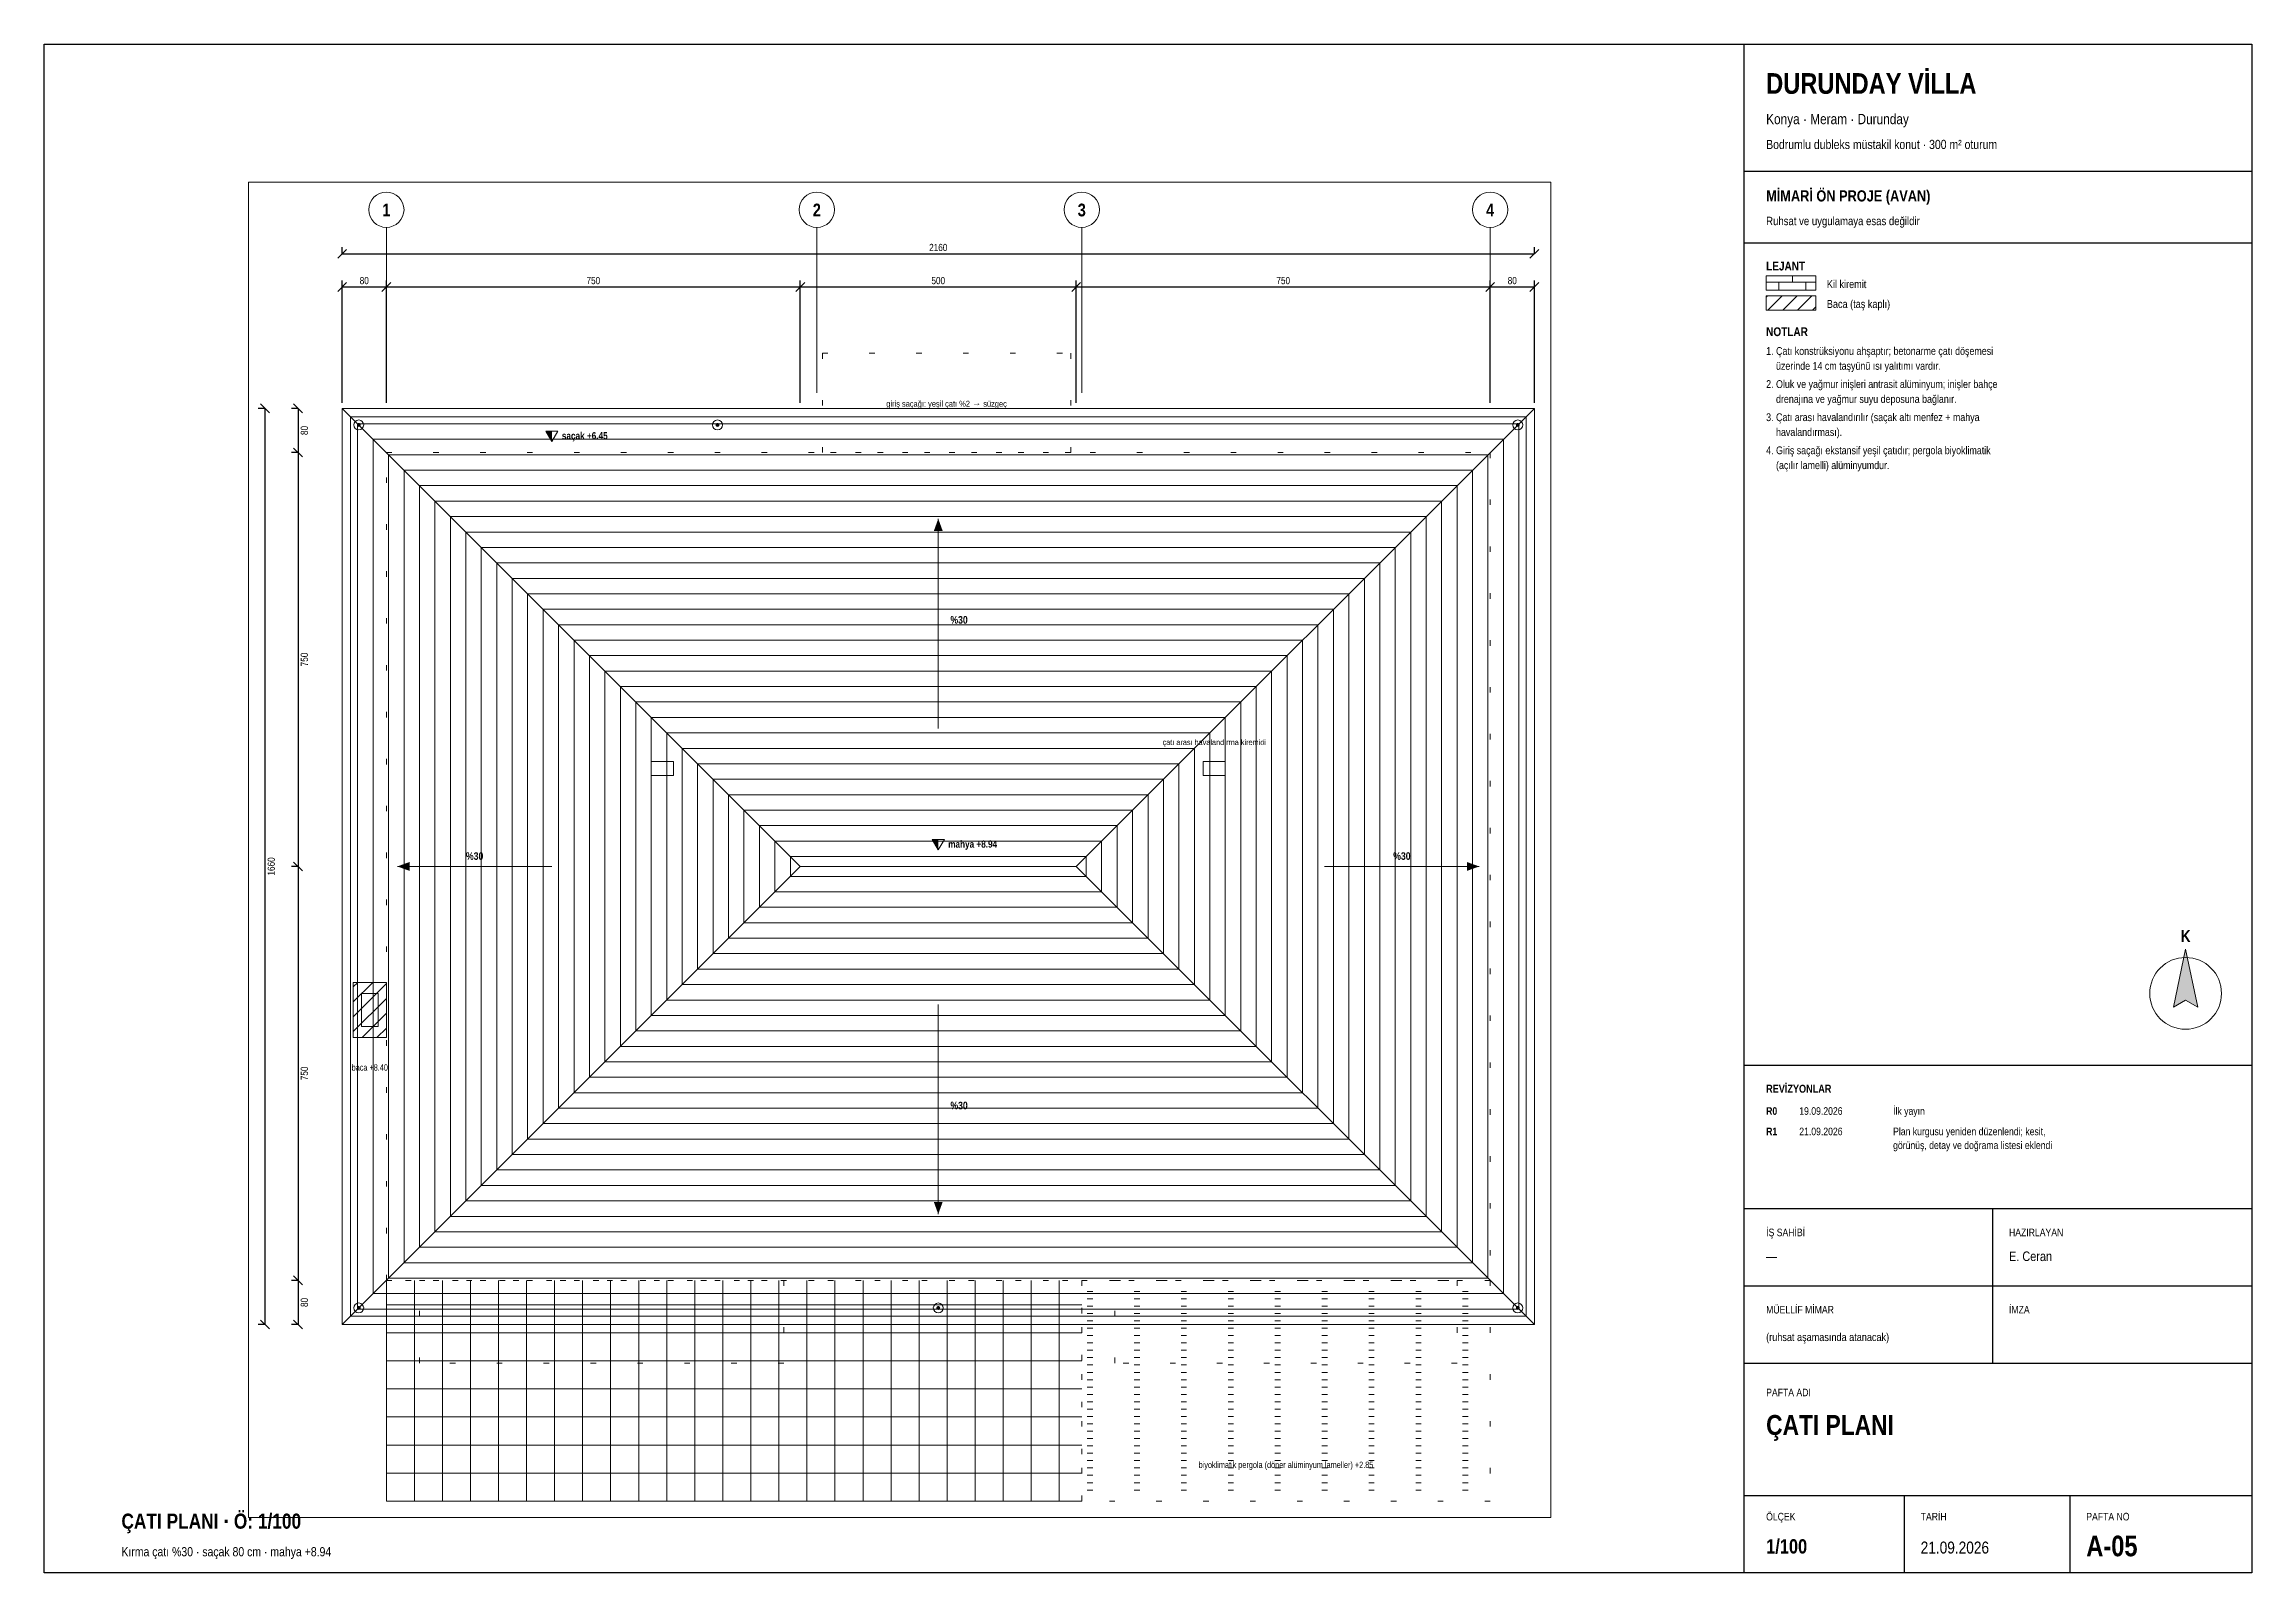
# Paper-space layout 'A-05 CATI PLANI' of a CAD drawing. Header units: centimetres, sheet in millimetres. Extents: x 10 to 410, y 10 to 287.
# The model-space entities are those that its viewports show. They can reach past a viewport. Long polylines and large blocks are cut down to what shows.
import ezdxf
from ezdxf.enums import TextEntityAlignment as Align

# ---------------------------------------------------------------- set-up
doc = ezdxf.new("R2010")
doc.units = ezdxf.units.CM
doc.header["$LTSCALE"] = 0.25
doc.linetypes.add('ACAD_ISO02W100', pattern=[15, 12, -3])
doc.linetypes.add('ACAD_ISO07W100', pattern=[3, 0, -3])
for name, color, linetype, lineweight in [('M-BACA-TUGLA', 116, 'Continuous', 9), ('M-BACA-TUGLA-T', 8, 'Continuous', 5), ('M-CKAP-KIREMIT', 66, 'Continuous', 9), ('M-GOST-AKSPOZ', 1, 'Continuous', 9), ('M-GOST-ANTET', 176, 'Continuous', 25), ('M-GOST-ANTETYAZI', 177, 'Continuous', 9), ('M-GOST-DISOLCU', 40, 'Continuous', 9), ('M-GOST-IZDUSUM', 80, 'ACAD_ISO07W100', 18), ('M-GOST-KUZEYOKU', 1, 'Continuous', 9), ('M-GOST-LEJANT', 173, 'Continuous', 9), ('M-GOST-PLANKOT', 46, 'Continuous', 9), ('M-GOST-YAZI', 2, 'Continuous', 9), ('M-OLUK-SAC', 194, 'Continuous', 9), ('M-YIBO-SAC', 12, 'Continuous', 9)]:
    doc.layers.add(name, color=color, linetype=linetype, lineweight=lineweight)
doc.layers.add('M-GOST-VPORT', color=8, linetype='Continuous', lineweight=9, plot=False)
doc.styles.add('YAZI', font='arialn.ttf')
doc.styles.add('YAZI-KALIN', font='arialnb.ttf')
doc.dimstyles.new('MIMARI-1-100', dxfattribs={"dimscale": 10, "dimtxt": 1.296, "dimasz": 2.5, "dimexe": 1.2, "dimexo": 0, "dimgap": 0.5, "dimtad": 1, "dimdec": 0, "dimtxsty": 'YAZI', "dimtsz": 0.8, "dimcen": 2.5, "dimclrd": 256, "dimclre": 256, "dimclrt": 256, "dimazin": 3, "dimtfac": 1, "dimtmove": 0, "dimatfit": 3})

msp = doc.modelspace()

# ---------------------------------------------------------------- hatches: boundary and pattern name
at = {"layer": 'M-BACA-TUGLA-T'}
h = msp.add_hatch(dxfattribs=at)
h.set_pattern_fill('ANSI31', scale=6)
h.paths.add_polyline_path([(-60, -24460), (0, -24460), (0, -24560), (-60, -24560)])
at = {"layer": 'M-GOST-IZDUSUM'}
h = msp.add_hatch(dxfattribs=at)
h.set_pattern_fill('NET', scale=16)
h.paths.add_polyline_path([(0, -25000), (1260, -25000), (1260, -25400), (0, -25400)])
at = {"layer": 'M-GOST-PLANKOT'}
h = msp.add_hatch(color=256, dxfattribs=at)
h.dxf.hatch_style = 1
h.paths.add_polyline_path([(289, -23461), (300, -23461), (300, -23480)])
h = msp.add_hatch(color=256, dxfattribs=at)
h.dxf.hatch_style = 1
h.paths.add_polyline_path([(989, -24201), (1000, -24201), (1000, -24220)])
at = {"layer": 'M-GOST-YAZI'}
h = msp.add_hatch(color=256, dxfattribs=at)
h.dxf.hatch_style = 1
h.paths.add_polyline_path([(1000, -23620), (992, -23642), (1008, -23642)])
h = msp.add_hatch(color=256, dxfattribs=at)
h.dxf.hatch_style = 1
h.paths.add_polyline_path([(20, -24250), (42, -24258), (42, -24242)])
h = msp.add_hatch(color=256, dxfattribs=at)
h.dxf.hatch_style = 1
h.paths.add_polyline_path([(1980, -24250), (1958, -24242), (1958, -24258)])
h = msp.add_hatch(color=256, dxfattribs=at)
h.dxf.hatch_style = 1
h.paths.add_polyline_path([(1000, -24880), (1008, -24858), (992, -24858)])
at = {"layer": 'M-YIBO-SAC'}
h = msp.add_hatch(color=256, dxfattribs=at)
h.dxf.hatch_style = 1
edge = h.paths.add_edge_path()
edge.add_arc((-50, -23450), 3.5, 0, 360)
h = msp.add_hatch(color=256, dxfattribs=at)
h.dxf.hatch_style = 1
edge = h.paths.add_edge_path()
edge.add_arc((600, -23450), 3.5, 0, 360)
h = msp.add_hatch(color=256, dxfattribs=at)
h.dxf.hatch_style = 1
edge = h.paths.add_edge_path()
edge.add_arc((2050, -23450), 3.5, 0, 360)
h = msp.add_hatch(color=256, dxfattribs=at)
h.dxf.hatch_style = 1
edge = h.paths.add_edge_path()
edge.add_arc((-50, -25050), 3.5, 0, 360)
h = msp.add_hatch(color=256, dxfattribs=at)
h.dxf.hatch_style = 1
edge = h.paths.add_edge_path()
edge.add_arc((1000, -25050), 3.5, 0, 360)
h = msp.add_hatch(color=256, dxfattribs=at)
h.dxf.hatch_style = 1
edge = h.paths.add_edge_path()
edge.add_arc((2050, -25050), 3.5, 0, 360)

# ---------------------------------------------------------------- linework, layer by layer
at = {"layer": 'M-BACA-TUGLA'}
for points in [[(-60, -24460), (0, -24460), (0, -24560), (-60, -24560)], [(-45, -24480), (-15, -24480), (-15, -24540), (-45, -24540)]]:
    msp.add_lwpolyline(points, close=True, dxfattribs=at)
at = {"layer": 'M-CKAP-KIREMIT'}
for p, q in [((-80, -23420), (750, -24250)), ((2080, -23420), (1250, -24250)), ((-52, -23448), (2052, -23448)), ((-52, -23448), (-52, -25052)), ((-24, -23476), (2024, -23476)), ((-24, -23476), (-24, -25024)), ((2024, -23476), (2024, -25024)), ((2052, -23448), (2052, -25052)), ((4, -23504), (1996, -23504)), ((4, -23504), (4, -24996)), ((1996, -23504), (1996, -24996)), ((32, -23532), (1968, -23532)), ((32, -23532), (32, -24968)), ((60, -23560), (1940, -23560)), ((60, -23560), (60, -24940)), ((1940, -23560), (1940, -24940)), ((1968, -23532), (1968, -24968)), ((88, -23588), (1912, -23588)), ((88, -23588), (88, -24912)), ((1912, -23588), (1912, -24912)), ((116, -23616), (1884, -23616)), ((116, -23616), (116, -24884)), ((1884, -23616), (1884, -24884)), ((144, -23644), (1856, -23644)), ((144, -23644), (144, -24856)), ((172, -23672), (1828, -23672)), ((172, -23672), (172, -24828)), ((1828, -23672), (1828, -24828)), ((1856, -23644), (1856, -24856)), ((200, -23700), (1800, -23700)), ((200, -23700), (200, -24800)), ((1800, -23700), (1800, -24800)), ((228, -23728), (1772, -23728)), ((228, -23728), (228, -24772)), ((256, -23756), (1744, -23756)), ((256, -23756), (256, -24744)), ((1744, -23756), (1744, -24744)), ((1772, -23728), (1772, -24772)), ((284, -23784), (1716, -23784)), ((284, -23784), (284, -24716)), ((1716, -23784), (1716, -24716)), ((312, -23812), (1688, -23812)), ((312, -23812), (312, -24688)), ((340, -23840), (1660, -23840)), ((340, -23840), (340, -24660)), ((1660, -23840), (1660, -24660)), ((1688, -23812), (1688, -24688)), ((368, -23868), (1632, -23868)), ((368, -23868), (368, -24632)), ((1632, -23868), (1632, -24632)), ((396, -23896), (1604, -23896)), ((396, -23896), (396, -24604)), ((1604, -23896), (1604, -24604)), ((424, -23924), (1576, -23924)), ((424, -23924), (424, -24576)), ((452, -23952), (1548, -23952)), ((452, -23952), (452, -24548)), ((1548, -23952), (1548, -24548)), ((1576, -23924), (1576, -24576)), ((480, -23980), (1520, -23980)), ((480, -23980), (480, -24520)), ((1520, -23980), (1520, -24520)), ((508, -24008), (1492, -24008)), ((508, -24008), (508, -24492)), ((536, -24036), (1464, -24036)), ((536, -24036), (536, -24464)), ((1464, -24036), (1464, -24464)), ((1492, -24008), (1492, -24492)), ((564, -24064), (1436, -24064)), ((564, -24064), (564, -24436)), ((1436, -24064), (1436, -24436)), ((592, -24092), (1408, -24092)), ((592, -24092), (592, -24408)), ((620, -24120), (1380, -24120)), ((620, -24120), (620, -24380)), ((1380, -24120), (1380, -24380)), ((1408, -24092), (1408, -24408)), ((648, -24148), (1352, -24148)), ((648, -24148), (648, -24352)), ((1352, -24148), (1352, -24352)), ((676, -24176), (1324, -24176)), ((676, -24176), (676, -24324)), ((1324, -24176), (1324, -24324)), ((704, -24204), (1296, -24204)), ((704, -24204), (704, -24296)), ((732, -24232), (1268, -24232)), ((732, -24232), (732, -24268)), ((1268, -24232), (1268, -24268)), ((1296, -24204), (1296, -24296)), ((-80, -25080), (750, -24250)), ((732, -24268), (1268, -24268)), ((750, -24250), (1250, -24250)), ((2080, -25080), (1250, -24250)), ((704, -24296), (1296, -24296)), ((648, -24352), (1352, -24352)), ((676, -24324), (1324, -24324)), ((620, -24380), (1380, -24380)), ((564, -24436), (1436, -24436)), ((592, -24408), (1408, -24408)), ((536, -24464), (1464, -24464)), ((480, -24520), (1520, -24520)), ((508, -24492), (1492, -24492)), ((452, -24548), (1548, -24548)), ((424, -24576), (1576, -24576)), ((368, -24632), (1632, -24632)), ((396, -24604), (1604, -24604)), ((340, -24660), (1660, -24660)), ((284, -24716), (1716, -24716)), ((312, -24688), (1688, -24688)), ((256, -24744), (1744, -24744)), ((200, -24800), (1800, -24800)), ((228, -24772), (1772, -24772)), ((172, -24828), (1828, -24828)), ((144, -24856), (1856, -24856)), ((88, -24912), (1912, -24912)), ((116, -24884), (1884, -24884)), ((60, -24940), (1940, -24940)), ((4, -24996), (1996, -24996)), ((32, -24968), (1968, -24968)), ((-24, -25024), (2024, -25024)), ((-52, -25052), (2052, -25052))]:
    msp.add_line(p, q, dxfattribs=at)
for points in [[(-80, -23420), (2080, -23420), (1250, -24250), (750, -24250)], [(-80, -23420), (-80, -25080), (750, -24250)], [(2080, -23420), (2080, -25080), (1250, -24250)], [(480, -24060), (520, -24060), (520, -24085), (480, -24085)], [(1480, -24060), (1520, -24060), (1520, -24085), (1480, -24085)], [(-80, -25080), (2080, -25080), (1250, -24250), (750, -24250)]]:
    msp.add_lwpolyline(points, close=True, dxfattribs=at)
at = {"layer": 'M-GOST-AKSPOZ'}
for centre in [(0, -23060), (780, -23060), (1260, -23060), (2000, -23060)]:
    msp.add_circle(centre, 32, dxfattribs=at)
at = {"layer": 'M-GOST-DISOLCU', "linetype": 'ACAD_ISO02W100'}
for p, q in [((0, -23092), (0, -23410)), ((780, -23092), (780, -23410)), ((1260, -23092), (1260, -23410)), ((2000, -23092), (2000, -23410))]:
    msp.add_line(p, q, dxfattribs=at)
at = {"layer": 'M-GOST-IZDUSUM'}
for p, q in [((1270, -25020), (1990, -25020)), ((1270, -25033.3), (1990, -25033.3)), ((1270, -25046.7), (1990, -25046.7)), ((1270, -25060), (1990, -25060)), ((1270, -25073.3), (1990, -25073.3)), ((1270, -25086.7), (1990, -25086.7)), ((1270, -25100), (1990, -25100)), ((1270, -25113.3), (1990, -25113.3)), ((1270, -25126.7), (1990, -25126.7)), ((1270, -25140), (1990, -25140)), ((1270, -25153.3), (1990, -25153.3)), ((1270, -25166.7), (1990, -25166.7)), ((1270, -25180), (1990, -25180)), ((1270, -25193.3), (1990, -25193.3)), ((1270, -25206.7), (1990, -25206.7)), ((1270, -25220), (1990, -25220)), ((1270, -25233.3), (1990, -25233.3)), ((1270, -25246.7), (1990, -25246.7)), ((1270, -25260), (1990, -25260)), ((1270, -25273.3), (1990, -25273.3)), ((1270, -25286.7), (1990, -25286.7)), ((1270, -25300), (1990, -25300)), ((1270, -25313.3), (1990, -25313.3)), ((1270, -25326.7), (1990, -25326.7)), ((1270, -25340), (1990, -25340)), ((1270, -25353.3), (1990, -25353.3)), ((1270, -25366.7), (1990, -25366.7)), ((1270, -25380), (1990, -25380))]:
    msp.add_line(p, q, dxfattribs=at)
for points in [[(790, -23320), (1240, -23320), (1240, -23500), (790, -23500)], [(0, -23500), (2000, -23500), (2000, -25000), (0, -25000)], [(0, -25000), (1260, -25000), (1260, -25400), (0, -25400)], [(60, -25000), (720, -25000), (720, -25150), (60, -25150)], [(1260, -25000), (2000, -25000), (2000, -25400), (1260, -25400)], [(1320, -25000), (1940, -25000), (1940, -25150), (1320, -25150)]]:
    msp.add_lwpolyline(points, close=True, dxfattribs=at)
at = {"layer": 'M-GOST-PLANKOT'}
for points in [[(289, -23461), (311, -23461), (300, -23480)], [(989, -24201), (1011, -24201), (1000, -24220)]]:
    msp.add_lwpolyline(points, close=True, dxfattribs=at)
at = {"layer": 'M-GOST-YAZI'}
for p, q in [((1000, -24000), (1000, -23620)), ((300, -24250), (20, -24250)), ((1700, -24250), (1980, -24250)), ((1000, -24500), (1000, -24880))]:
    msp.add_line(p, q, dxfattribs=at)
at = {"layer": 'M-OLUK-SAC'}
for points in [[(-80, -23420), (2080, -23420), (2080, -25080), (-80, -25080)], [(-65, -23435), (2065, -23435), (2065, -25065), (-65, -25065)]]:
    msp.add_lwpolyline(points, close=True, dxfattribs=at)
at = {"layer": 'M-YIBO-SAC'}
for centre in [(-50, -23450), (600, -23450), (2050, -23450), (-50, -25050), (1000, -25050), (2050, -25050)]:
    msp.add_circle(centre, 9, dxfattribs=at)

# ---------------------------------------------------------------- texts
at = {"layer": 'M-GOST-AKSPOZ', "style": 'YAZI-KALIN'}
for s, p in [('1', (0, -23072)), ('2', (780, -23072)), ('3', (1260, -23072)), ('4', (2000, -23072))]:
    msp.add_text(s, height=23, dxfattribs=at).set_placement(p, align=Align.CENTER)
at = {"layer": 'M-GOST-IZDUSUM', "style": 'YAZI'}
for s, height, p in [('giriş saçağı: yeşil çatı %2 → süzgeç', 10.8, (1015, -23417)), ('biyoklimatik pergola (döner alüminyum lameller) +2.85', 11.52, (1630, -25340))]:
    msp.add_text(s, height=height, dxfattribs=at).set_placement(p, align=Align.CENTER)
at = {"layer": 'M-GOST-PLANKOT', "style": 'YAZI-KALIN'}
for s, p in [('saçak +6.45', (318, -23476)), ('mahya +8.94', (1018, -24216))]:
    msp.add_text(s, height=12.96, dxfattribs=at).set_placement(p)
at = {"layer": 'M-GOST-YAZI', "style": 'YAZI-KALIN'}
for p in [(1022, -23810), (1022, -24690)]:
    msp.add_text('%30', height=13.68, dxfattribs=at).set_placement(p)
at = {"layer": 'M-GOST-YAZI'}
for s, height, style, p in [('çatı arası havalandırma kiremidi', 10.08, 'YAZI', (1500, -24030)), ('%30', 13.68, 'YAZI-KALIN', (160, -24238)), ('%30', 13.68, 'YAZI-KALIN', (1840, -24238)), ('baca +8.40', 11.52, 'YAZI', (-30, -24620))]:
    msp.add_text(s, height=height, dxfattribs=dict(at, style=style)).set_placement(p, align=Align.CENTER)

# ---------------------------------------------------------------- dimensions: what is measured, and where the dimension line sits
at = {"layer": 'M-GOST-DISOLCU'}
for base, p1, p2 in [((-80, -23140), (-80, -23140), (2080, -23140)), ((-80, -23200), (-80, -23410), (0, -23410)), ((0, -23200), (0, -23410), (750, -23410)), ((750, -23200), (750, -23410), (1250, -23410)), ((1250, -23200), (1250, -23410), (2000, -23410)), ((2000, -23200), (2000, -23410), (2080, -23410))]:
    msp.add_linear_dim(base=base, p1=p1, p2=p2, dimstyle='MIMARI-1-100', dxfattribs=at).render()
for base, p1, p2 in [((-220, -23420), (-220, -23420), (-220, -25080)), ((-160, -23420), (-160, -23420), (-160, -23500)), ((-160, -23500), (-160, -23500), (-160, -24250)), ((-160, -24250), (-160, -24250), (-160, -25000)), ((-160, -25000), (-160, -25000), (-160, -25080))]:
    msp.add_linear_dim(base=base, p1=p1, p2=p2, angle=90, dimstyle='MIMARI-1-100', dxfattribs=at).render()

psp = doc.layouts.new('A-05 CATI PLANI')

# ---------------------------------------------------------------- hatches: boundary and pattern name
at = {"layer": 'M-GOST-KUZEYOKU'}
h = psp.add_hatch(color=256, dxfattribs=at)
h.dxf.hatch_style = 1
h.paths.add_polyline_path([(398, 123), (400.2, 112.5), (398, 113.8), (395.8, 112.5)])
at = {"layer": 'M-GOST-LEJANT'}
h = psp.add_hatch(dxfattribs=at)
h.set_pattern_fill('AR-B816', scale=0.012)
h.paths.add_polyline_path([(322, 245), (331, 245), (331, 242.4), (322, 242.4)])
h = psp.add_hatch(dxfattribs=at)
h.set_pattern_fill('ANSI31', scale=0.6)
h.paths.add_polyline_path([(322, 241.4), (331, 241.4), (331, 238.8), (322, 238.8)])

# ---------------------------------------------------------------- linework, layer by layer
at = {"layer": 'M-GOST-ANTET'}
for p, q in [((318, 264), (410, 264)), ((318, 251), (410, 251)), ((318, 102), (410, 102)), ((318, 76), (410, 76)), ((363, 76), (363, 62)), ((318, 62), (410, 62)), ((363, 62), (363, 48)), ((318, 48), (410, 48)), ((318, 24), (410, 24)), ((347, 24), (347, 10)), ((377, 24), (377, 10))]:
    psp.add_line(p, q, dxfattribs=at)
for points in [[(10, 287), (410, 287), (410, 10), (10, 10)], [(318, 287), (410, 287), (410, 10), (318, 10)]]:
    psp.add_lwpolyline(points, close=True, dxfattribs=at)
at = {"layer": 'M-GOST-KUZEYOKU'}
psp.add_lwpolyline([(398, 123), (400.2, 112.5), (398, 113.8), (395.8, 112.5)], close=True, dxfattribs=at)
psp.add_circle((398, 115), 6.5, dxfattribs=at)
at = {"layer": 'M-GOST-LEJANT'}
for points in [[(322, 245), (331, 245), (331, 242.4), (322, 242.4)], [(322, 241.4), (331, 241.4), (331, 238.8), (322, 238.8)]]:
    psp.add_lwpolyline(points, close=True, dxfattribs=at)

# ---------------------------------------------------------------- texts
at = {"layer": 'M-GOST-ANTETYAZI'}
for s, height, style, p in [('DURUNDAY VİLLA', 3.744, 'YAZI-KALIN', (322, 278)), ('Konya · Meram · Durunday', 1.872, 'YAZI', (322, 272.5)), ('Bodrumlu dubleks müstakil konut · 300 m² oturum', 1.656, 'YAZI', (322, 268)), ('MİMARİ ÖN PROJE (AVAN)', 2.016, 'YAZI-KALIN', (322, 258.5)), ('Ruhsat ve uygulamaya esas değildir', 1.512, 'YAZI', (322, 254.2)), ('LEJANT', 1.584, 'YAZI-KALIN', (322, 246)), ('Kil kiremit', 1.44, 'YAZI', (333, 242.8)), ('Baca (taş kaplı)', 1.44, 'YAZI', (333, 239.2)), ('NOTLAR', 1.584, 'YAZI-KALIN', (322, 234.1)), ('1. Çatı konstrüksiyonu ahşaptır; betonarme çatı döşemesi', 1.404, 'YAZI', (322, 230.7)), ('    üzerinde 14 cm taşyünü ısı yalıtımı vardır.', 1.404, 'YAZI', (322, 228)), ('2. Oluk ve yağmur inişleri antrasit alüminyum; inişler bahçe', 1.404, 'YAZI', (322, 224.7)), ('3. Çatı arası havalandırılır (saçak altı menfez + mahya', 1.404, 'YAZI', (322, 218.7)), ('    drenajına ve yağmur suyu deposuna bağlanır.', 1.404, 'YAZI', (322, 222)), ('    havalandırması).', 1.404, 'YAZI', (322, 216)), ('4. Giriş saçağı ekstansif yeşil çatıdır; pergola biyoklimatik', 1.404, 'YAZI', (322, 212.7)), ('    (açılır lamelli) alüminyumdur.', 1.404, 'YAZI', (322, 210)), ('REVİZYONLAR', 1.44, 'YAZI-KALIN', (322, 97)), ('R0', 1.368, 'YAZI-KALIN', (322, 93)), ('19.09.2026', 1.368, 'YAZI', (328, 93)), ('İlk yayın', 1.368, 'YAZI', (345, 93)), ('R1', 1.368, 'YAZI-KALIN', (322, 89.3)), ('21.09.2026', 1.368, 'YAZI', (328, 89.3)), ('görünüş, detay ve doğrama listesi eklendi', 1.368, 'YAZI', (345, 86.8)), ('Plan kurgusu yeniden düzenlendi; kesit,', 1.368, 'YAZI', (345, 89.3)), ('İŞ SAHİBİ', 1.368, 'YAZI', (322, 71)), ('HAZIRLAYAN', 1.368, 'YAZI', (366, 71)), ('E. Ceran', 1.728, 'YAZI', (366, 66.5)), ('—', 1.73, 'YAZI', (322, 66.5)), ('MÜELLİF MİMAR', 1.368, 'YAZI', (322, 57)), ('İMZA', 1.368, 'YAZI', (366, 57)), ('(ruhsat aşamasında atanacak)', 1.44, 'YAZI', (322, 52)), ('PAFTA ADI', 1.368, 'YAZI', (322, 42)), ('ÇATI PLANI', 3.6, 'YAZI-KALIN', (322, 35)), ('ÇATI PLANI · Ö: 1/100', 2.736, 'YAZI-KALIN', (24, 18)), ('ÖLÇEK', 1.368, 'YAZI', (322, 19.5)), ('TARİH', 1.368, 'YAZI', (350, 19.5)), ('PAFTA NO', 1.368, 'YAZI', (380, 19.5)), ('1/100', 2.592, 'YAZI-KALIN', (322, 13.5)), ('A-05', 3.744, 'YAZI-KALIN', (380, 13)), ('Kırma çatı %30 · saçak 80 cm · mahya +8.94', 1.656, 'YAZI', (24, 13)), ('21.09.2026', 2.16, 'YAZI', (350, 13.5))]:
    psp.add_text(s, height=height, dxfattribs=dict(at, style=style)).set_placement(p)
at = {"layer": 'M-GOST-ANTETYAZI', "style": 'YAZI-KALIN'}
psp.add_text('K', height=2.16, dxfattribs=at).set_placement((398, 124.3), align=Align.CENTER)

# ---------------------------------------------------------------- viewports
at = {"layer": 'M-GOST-VPORT'}
psp.add_viewport(center=(165, 141), size=(236, 242), view_center_point=(930, -24220), view_height=2420, dxfattribs=at)

doc.saveas('drawing.dxf')
